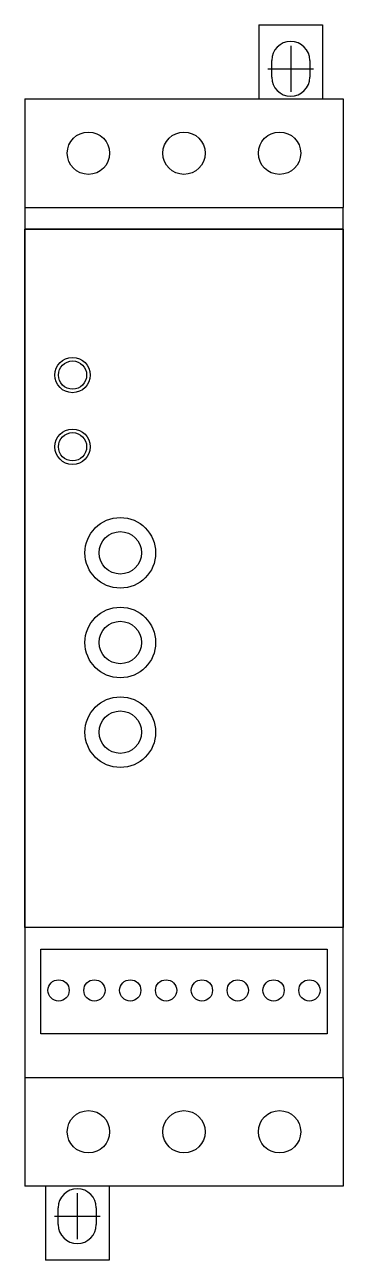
# Model space of a CAD drawing. Extents: x -0.89 to 0.89, y -3.63 to 3.26.
import ezdxf

# ---------------------------------------------------------------- set-up
doc = ezdxf.new("R2010")
doc.units = 0
doc.layers.get('0').update_dxf_attribs({"linetype": 'CONTINUOUS'})

msp = doc.modelspace()

# ---------------------------------------------------------------- linework, layer by layer
at = {"color": 0, "linetype": 'CONTINUOUS'}
for p, q in [((0.4173, 3.2559), (0.7717, 3.2559)), ((0.4173, 3.2559), (0.4173, 2.8425)), ((0.7717, 3.2559), (0.7717, 2.8425)), ((0.5945, 3.1374), (0.5945, 2.8823)), ((0.4882, 2.9633), (0.4882, 3.0563)), ((0.7008, 3.0563), (0.7008, 2.9633)), ((0.4669, 3.0098), (0.722, 3.0098)), ((-0.8858, 2.8425), (-0.8858, 2.2362)), ((-0.8858, 2.8425), (0.8858, 2.8425)), ((0.8858, 2.8425), (0.8858, 2.2362)), ((-0.8868, 2.2362), (0.8868, 2.2362)), ((-0.8868, 2.2362), (-0.8868, 2.116)), ((0.8868, 2.116), (0.8868, 2.2362)), ((-0.8868, -1.778), (-0.8868, 2.116)), ((-0.8868, 2.116), (0.8868, 2.116)), ((0.8868, 2.115), (-0.8868, 2.115)), ((-0.8868, 2.115), (-0.8868, -1.777)), ((0.8868, 2.116), (0.8868, -1.778)), ((0.8868, -1.777), (0.8868, 2.115)), ((-0.8868, -1.777), (0.8868, -1.777)), ((0.8868, -1.778), (-0.8868, -1.778)), ((-0.8868, -1.778), (-0.8868, -2.6142)), ((0.8868, -2.6142), (0.8868, -1.778)), ((-0.7981, -2.3717), (-0.7981, -1.8992)), ((-0.7981, -1.8992), (0.7981, -1.8992)), ((0.7981, -1.8992), (0.7981, -2.3717)), ((0.7981, -2.3717), (-0.7981, -2.3717)), ((-0.8868, -2.6142), (0.8868, -2.6142)), ((-0.8858, -2.6142), (-0.8858, -3.2205)), ((0.8858, -2.6142), (0.8858, -3.2205)), ((0.8858, -3.2205), (-0.8858, -3.2205)), ((-0.7717, -3.2205), (-0.7717, -3.6339)), ((-0.4173, -3.2205), (-0.4173, -3.6339)), ((-0.5945, -3.2602), (-0.5945, -3.5154)), ((-0.7008, -3.4343), (-0.7008, -3.3413)), ((-0.4882, -3.3413), (-0.4882, -3.4343)), ((-0.722, -3.3878), (-0.4669, -3.3878)), ((-0.4173, -3.6339), (-0.7717, -3.6339))]:
    msp.add_line(p, q, dxfattribs=at)
for centre, radius in [((-0.5321, 2.5394), 0.1181), ((0, 2.5394), 0.1181), ((0.5321, 2.5394), 0.1181), ((-0.6208, 1.3024), 0.0984), ((-0.6208, 1.3024), 0.0787), ((-0.6208, 0.9024), 0.0984), ((-0.6208, 0.9024), 0.0787), ((-0.3547, 0.311), 0.1969), ((-0.3547, 0.311), 0.1181), ((-0.3547, -0.189), 0.1969), ((-0.3547, -0.189), 0.1181), ((-0.3547, -0.689), 0.1969), ((-0.3547, -0.689), 0.1181), ((-0.6984, -2.1291), 0.0591), ((-0.4988, -2.1291), 0.0591), ((-0.2993, -2.1291), 0.0591), ((-0.0998, -2.1291), 0.0591), ((0.0998, -2.1291), 0.0591), ((0.2993, -2.1291), 0.0591), ((0.4988, -2.1291), 0.0591), ((0.6984, -2.1291), 0.0591), ((-0.5321, -2.9173), 0.1181), ((0, -2.9173), 0.1181), ((0.5321, -2.9173), 0.1181)]:
    msp.add_circle(centre, radius, dxfattribs=at)
for centre, start, end in [((0.5945, 3.0563), 0, 180), ((0.5945, 2.9633), 180, 0), ((-0.5945, -3.3413), 0, 180), ((-0.5945, -3.4343), 180, 0)]:
    msp.add_arc(centre, 0.1063, start, end, dxfattribs=at)

doc.saveas('drawing.dxf')
